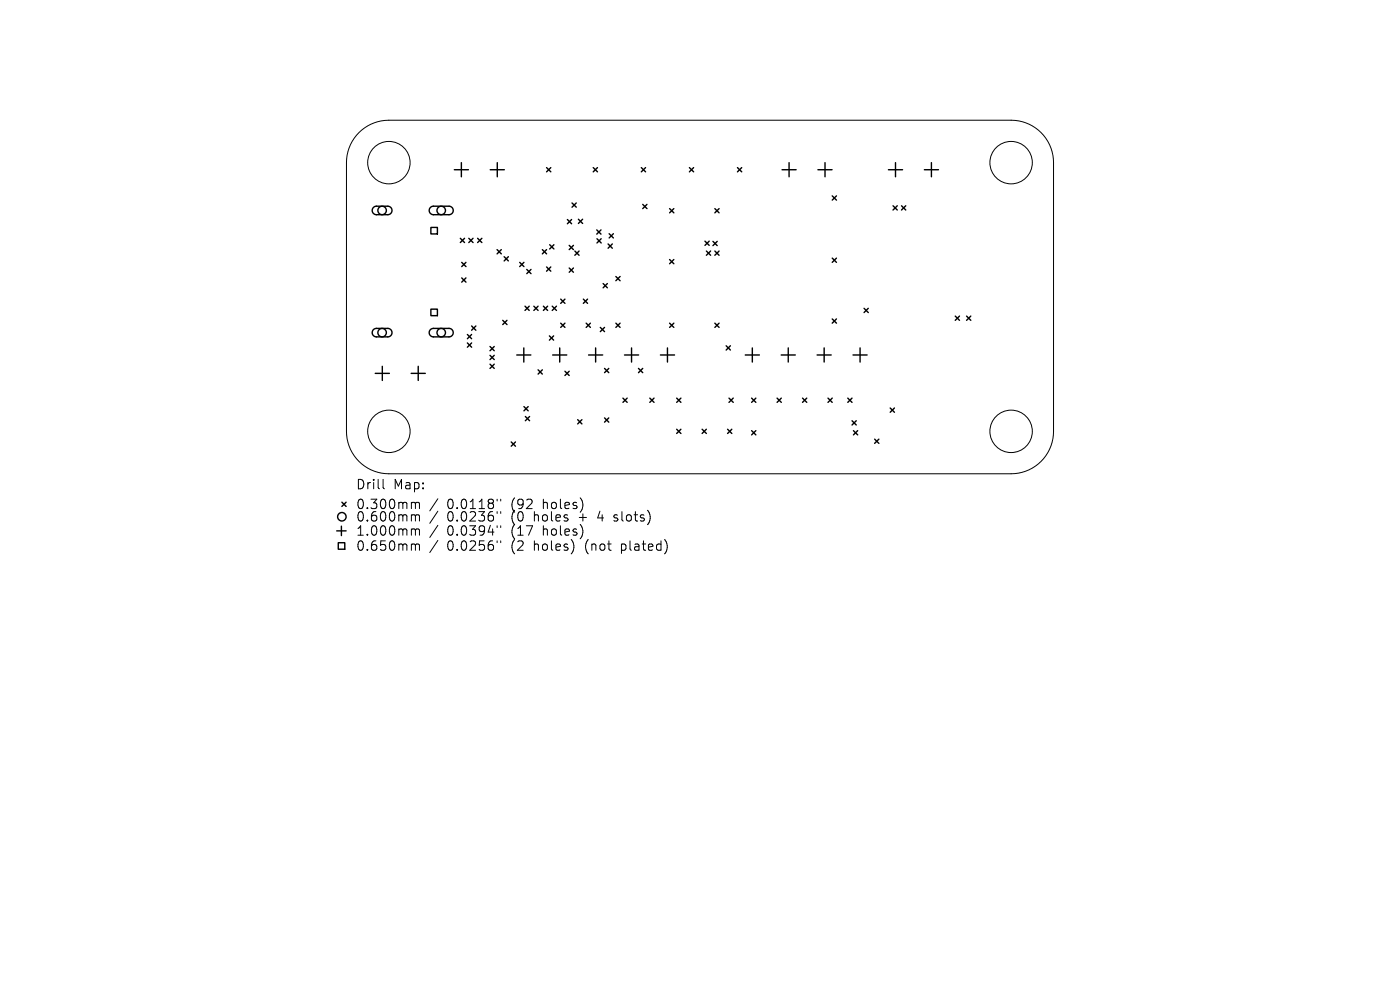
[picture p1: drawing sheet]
<svg xmlns="http://www.w3.org/2000/svg" width="297mm" height="210mm" viewBox="0 0 297 210" stroke-linecap="round" stroke-linejoin="round" font-family="sans-serif">
<defs><g id="words">
<g font-size="2.8">
<text x="75.4" y="104.1">Drill</text>
<text x="83.4" y="104.1">Map:</text>
<text x="75.4" y="108.3">0.300mm</text>
<text x="75.4" y="110.9">0.600mm</text>
<text x="75.4" y="113.9">1.000mm</text>
<text x="94.9" y="108.3">0.0118&quot;</text>
<text x="94.9" y="110.9">0.0236&quot;</text>
<text x="94.9" y="113.9">0.0394&quot;</text>
<text x="108.6" y="108.3">(92</text>
<text x="108.6" y="110.9">(0</text>
<text x="108.6" y="113.9">(17</text>
<text x="113.6" y="110.9">holes</text>
<text x="115.5" y="108.3">holes)</text>
<text x="115.5" y="113.9">holes)</text>
<text x="123.3" y="110.9">+</text>
<text x="127.5" y="110.9">4</text>
<text x="131.1" y="110.9">slots)</text>
<text x="75.4" y="117.1">0.650mm</text>
<text x="94.9" y="117.1">0.0256&quot;</text>
<text x="108.6" y="117.1">(2</text>
<text x="113.6" y="117.1">holes)</text>
<text x="124.6" y="117.1">(not</text>
<text x="132.4" y="117.1">plated)</text>
</g>
</g></defs>
<g fill="none" stroke="#000" stroke-width=".21">
<path d="M76.1 28.1a9 9 0 0 1 6.4-2.6h132a9 9 0 0 1 9 9v57a9 9 0 0 1-9 9h-132a9 9 0 0 1-9-9v-57a9 9 0 0 1 2.6-6.4zM81.3 101.7v1.7l.3 .3M87.6 106.6h.2l.3 .2M87.6 109.2h.2l.3 .3M87.6 112.2h.2l.3 .3M87.6 115.4h.2l.3 .3M88.1 106.8l.3-.2 .5 .1 .1 1.2M88.1 106.8v1.1M88.1 109.5v1M88.1 112.5v1M88.1 115.7v1M88.1 109.5l.3-.3 .5 .1 .1 1.2"/>
<path d="M88.1 112.5l.3-.3 .5 .1 .1 1.2M88.1 115.7l.3-.3 .5 .1 .1 1.2M92.9 105.8l-1.7 2.6M92.9 108.4l-1.7 2.6M92.9 111.4l-1.7 2.6M92.9 114.6l-1.7 2.6M105.5 105.9v.4M105.5 108.5v.4M105.5 111.5v.4M105.5 114.7v.4M106.2 105.9v.4M106.2 108.5v.4"/>
<path d="M106.2 111.5v.4M106.2 114.7v.4M130.2 110.4l.2 .1M130.3 109.3v.5"/>
<circle cx="82.5" cy="34.5" r="4.5"/>
<circle cx="214.5" cy="34.5" r="4.5"/>
<circle cx="82.5" cy="91.5" r="4.5"/>
<circle cx="214.5" cy="91.5" r="4.5"/>
</g>
<g fill="none" stroke="#000" stroke-width=".3">
<path d="M96.4 36h3M97.9 34.5v3M104 36h3M105.5 34.5v3M116 35.6l.9 .9M116.9 35.6l-.9 .9M125.9 35.6l.9 .9M126.8 35.6l-.9 .9M136.1 35.6l.9 .9M137 35.6l-.9 .9M146.3 35.6l.9 .9M147.2 35.6l-.9 .9"/>
<path d="M156.5 35.6l.9 .9M157.4 35.6l-.9 .9M165.9 36h3M167.4 34.5v3M173.5 36h3M175 34.5v3M188.5 36h3M190 34.5v3M196.1 36h3M197.6 34.5v3M79.2 44l.6-.3h2.5a.9 .9 0 0 1 .9 .9 .9 .9 0 0 1-.9 .9h-2.4a.9 .9 0 0 1-.9-.5 .9 .9 0 0 1 .2-1zM91.3 44l.6-.3h3.4a.9 .9 0 0 1 .9 .9 .9 .9 0 0 1-.9 .9h-3.3a.9 .9 0 0 1-.9-.5 .9 .9 0 0 1 .2-1z"/>
<path d="M91.4 48.2h1.4v1.4h-1.4zM97.7 50.6l.9 .9M98 55.7l.9 .9M98 59l.9 .9M98.6 50.6l-.9 .9M98.9 55.7l-.9 .9M98.9 59l-.9 .9M99.5 50.6l.9 .9M100.4 50.6l-.9 .9M101.3 50.6l.9 .9M102.2 50.6l-.9 .9M105.5 53l.9 .9"/>
<path d="M106.4 53l-.9 .9M107 54.5l.9 .9M107.9 54.5l-.9 .9M110.3 55.7l.9 .9M111.2 55.7l-.9 .9M111.8 57.2l.9 .9M112.7 57.2l-.9 .9M115.1 53l.9 .9M116 53l-.9 .9M116 56.6l.9 .9M116.6 51.9l.9 .9M116.9 56.6l-.9 .9"/>
<path d="M117.5 51.9l-.9 .9M120.4 46.6l.9 .9M120.8 52.1l.9 .9M120.8 56.9l.9 .9M121.3 46.6l-.9 .9M121.4 43.1l.9 .9M121.7 52.1l-.9 .9M121.7 56.9l-.9 .9M122 53.3l.9 .9M122.3 43.1l-.9 .9M122.7 46.5l.9 .9M122.9 53.3l-.9 .9"/>
<path d="M123.6 46.5l-.9 .9M126.6 48.8l.9 .9M126.6 50.6l.9 .9M127.5 48.8l-.9 .9M127.5 50.6l-.9 .9M129 51.8l.9 .9M129.2 49.6l.9 .9M129.9 51.8l-.9 .9M130.1 49.6l-.9 .9M130.7 58.7l.9 .9M131.6 58.7l-.9 .9M136.4 43.4l.9 .9"/>
<path d="M137.3 43.4l-.9 .9M142.1 44.3l.9 .9M142.1 55.1l.9 .9M143 44.3l-.9 .9M143 55.1l-.9 .9M149.6 51.2l.9 .9M149.9 53.3l.9 .9M150.5 51.2l-.9 .9M150.8 53.3l-.9 .9M151.3 51.2l.9 .9M151.7 53.3l.9 .9M151.7 44.3l.9 .9"/>
<path d="M152.2 51.2l-.9 .9M152.6 44.3l-.9 .9M152.6 53.3l-.9 .9M176.6 41.6l.9 .9M176.6 54.8l.9 .9M177.5 41.6l-.9 .9M177.5 54.8l-.9 .9M189.5 43.7l.9 .9M190.4 43.7l-.9 .9M191.3 43.7l.9 .9M192.2 43.7l-.9 .9M79.2 69.9l.6-.2h2.5a.9 .9 0 0 1 .9 .9 .9 .9 0 0 1-.9 .9h-2.4a.9 .9 0 0 1-.9-.6 .9 .9 0 0 1 .2-1z"/>
<path d="M79.6 79.2h3M81.1 77.7v3M87.2 79.2h3M88.7 77.7v3M91.3 69.9l.6-.2h3.4a.9 .9 0 0 1 .9 .9 .9 .9 0 0 1-.9 .9h-3.3a.9 .9 0 0 1-.9-.6 .9 .9 0 0 1 .2-1zM91.4 65.6h1.4v1.4h-1.4zM99.2 71l.9 .9M99.2 72.8l.9 .9M100.1 71l-.9 .9M100.1 72.8l-.9 .9M100.1 69.2l.9 .9M101 69.2l-.9 .9"/>
<path d="M104 73.5l.9 .9M104 75.4l.9 .9M104 77.3l.9 .9M104.9 73.5l-.9 .9M104.9 75.4l-.9 .9M104.9 77.3l-.9 .9M106.7 68l.9 .9M107.6 68l-.9 .9M109.6 75.3h3M111.1 73.8v3M111.4 65l.9 .9M112.3 65l-.9 .9"/>
<path d="M113.3 65l.9 .9M114.2 65l-.9 .9M114.2 78.5l.9 .9M115.1 78.5l-.9 .9M115.3 65l.9 .9M116.2 65l-.9 .9M116.6 71.3l.9 .9M117.2 65l.9 .9M117.2 75.3h3M117.5 71.3l-.9 .9M118.1 65l-.9 .9M118.7 73.8v3"/>
<path d="M119 68.6l.9 .9M119 63.5l.9 .9M119.9 63.5l-.9 .9M119.9 68.6l-.9 .9M119.9 78.8l.9 .9M120.8 78.8l-.9 .9M123.8 63.5l.9 .9M124.4 68.6l.9 .9M124.7 63.5l-.9 .9M124.9 75.3h3M125.3 68.6l-.9 .9M126.4 73.8v3"/>
<path d="M127.4 69.5l.9 .9M128 60.2l.9 .9M128.3 69.5l-.9 .9M128.3 78.2l.9 .9M128.9 60.2l-.9 .9M129.2 78.2l-.9 .9M130.7 68.6l.9 .9M131.6 68.6l-.9 .9M132.5 75.3h3M134 73.8v3M135.5 78.2l.9 .9M136.4 78.2l-.9 .9"/>
<path d="M140.1 75.3h3M141.6 73.8v3M142.1 68.6l.9 .9M143 68.6l-.9 .9M151.7 68.6l.9 .9M152.6 68.6l-.9 .9M154.1 73.4l.9 .9M155 73.4l-.9 .9M158.1 75.3h3M159.6 73.8v3M165.7 75.3h3M167.2 73.8v3"/>
<path d="M173.3 75.3h3M174.8 73.8v3M176.6 67.7l.9 .9M177.5 67.7l-.9 .9M181 75.3h3M182.5 73.8v3M183.3 65.4l.9 .9M184.2 65.4l-.9 .9M202.7 67.1l.9 .9M203.6 67.1l-.9 .9M205.1 67.1l.9 .9M206 67.1l-.9 .9"/>
<path d="M108.5 93.8l.9 .9M109.4 93.8l-.9 .9M111.2 86.3l.9 .9M111.5 88.4l.9 .9M112.1 86.3l-.9 .9M112.4 88.4l-.9 .9M122.6 89l.9 .9M123.5 89l-.9 .9M128.3 88.7l.9 .9M129.2 88.7l-.9 .9M132.2 84.5l.9 .9M133.1 84.5l-.9 .9"/>
<path d="M137.9 84.5l.9 .9M138.8 84.5l-.9 .9M143.6 84.5l.9 .9M143.6 91.1l.9 .9M144.5 84.5l-.9 .9M144.5 91.1l-.9 .9M149 91.1l.9 .9M149.9 91.1l-.9 .9M154.4 91.1l.9 .9M154.7 84.5l.9 .9M155.3 91.1l-.9 .9M155.6 84.5l-.9 .9"/>
<path d="M159.5 84.5l.9 .9M159.5 91.4l.9 .9M160.4 84.5l-.9 .9M160.4 91.4l-.9 .9M164.9 84.5l.9 .9M165.8 84.5l-.9 .9M170.3 84.5l.9 .9M171.2 84.5l-.9 .9M175.7 84.5l.9 .9M176.6 84.5l-.9 .9M179.9 84.5l.9 .9M180.8 84.5l-.9 .9"/>
<path d="M180.8 89.3l.9 .9M181.1 91.4l.9 .9M181.7 89.3l-.9 .9M182 91.4l-.9 .9M185.6 93.2l.9 .9M186.5 93.2l-.9 .9M188.9 86.6l.9 .9M189.8 86.6l-.9 .9M71.4 112.6h2M71.8 115.1h1.3v1.4h-1.3zM72.4 111.6v2M72.5 106.5l.9 .9"/>
<path d="M73.4 106.5l-.9 .9"/>
<circle cx="81.1" cy="44.6" r=".9"/>
<circle cx="93.6" cy="44.6" r=".9"/>
<circle cx="81.1" cy="70.6" r=".9"/>
<circle cx="93.6" cy="70.6" r=".9"/>
<circle cx="72.5" cy="109.6" r=".9"/>
</g>
<use href="#words"/>
</svg>
